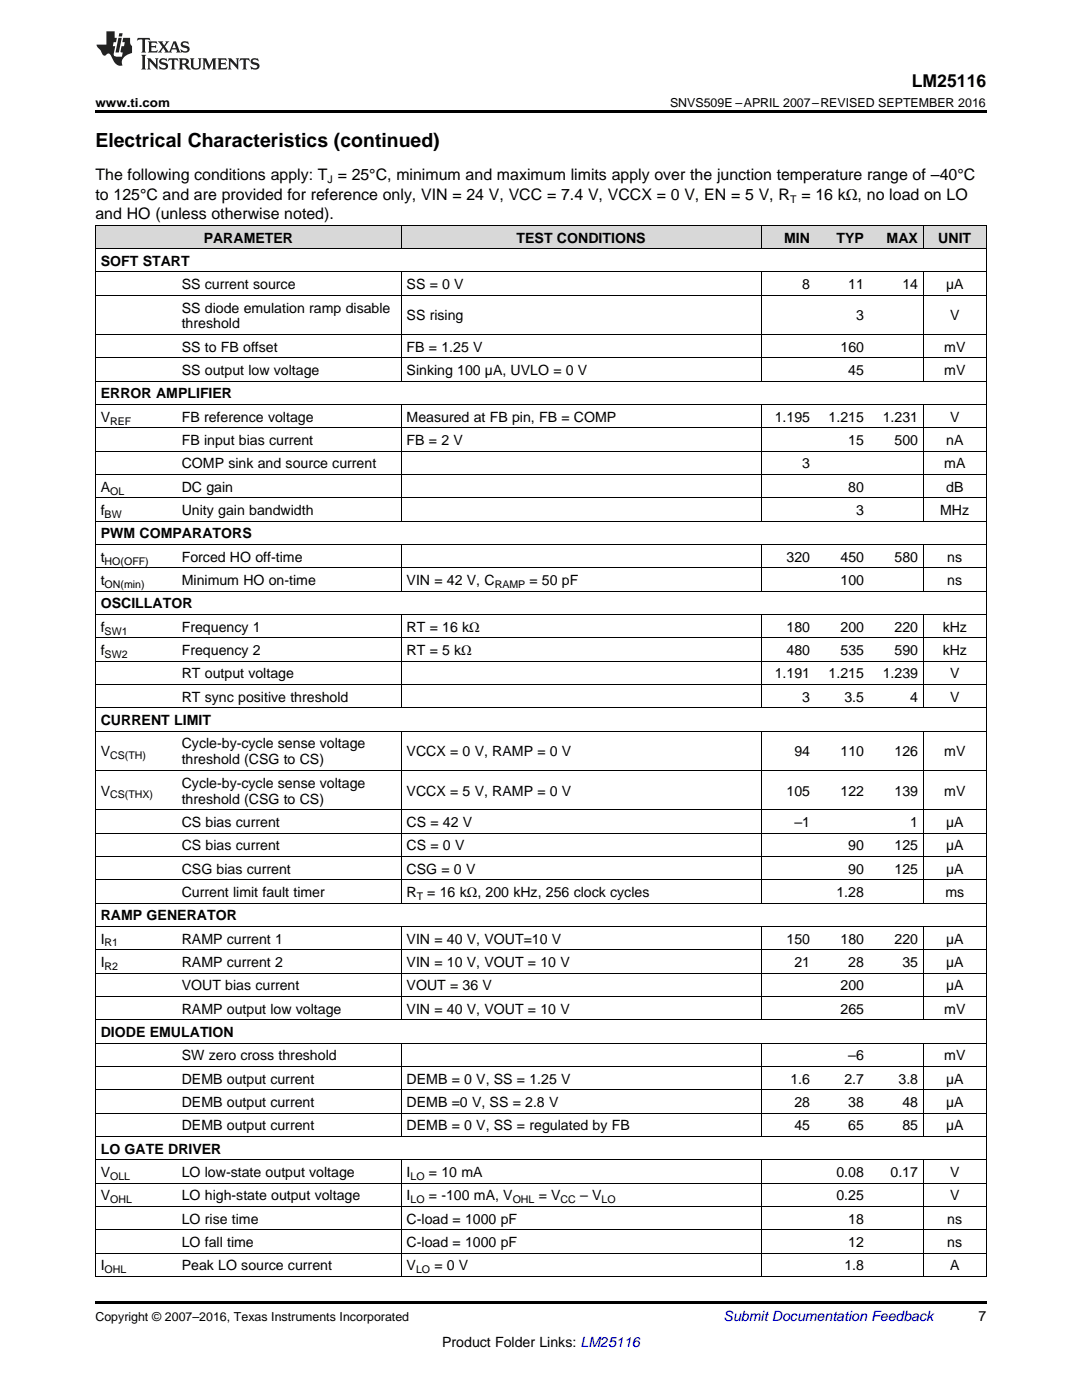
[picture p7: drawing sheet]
<svg xmlns="http://www.w3.org/2000/svg" width="216mm" height="279mm" viewBox="0 0 216 279" stroke-linecap="round" stroke-linejoin="round" font-family="sans-serif">
<defs><g id="words">
<text font-size="3.9" x="19" y="29.3">Electrical Characteristics (continued)</text>
<text font-size="3.5" x="181.9" y="17.3">LM25116</text>
<g font-size="3.2">
<text x="19" y="36">The following conditions apply: T = 25°C, minimum and maximum limits apply over the junction temperature range of –40°C</text>
<text x="19" y="39.9">to 125°C and are provided for reference only, VIN = 24 V, VCC = 7.4 V, VCCX = 0 V, EN = 5 V, R</text>
<text x="159.9" y="39.9">= 16 kΩ, no load on LO</text>
<text x="19" y="43.7">and HO (unless otherwise noted).</text>
</g>
<g font-size="2.8">
<text x="20.1" y="53.1">SOFT START</text>
<text x="40.6" y="48.4">PARAMETER</text>
<text x="103.1" y="48.4">TEST CONDITIONS</text>
<text x="156.5" y="48.4">MIN</text>
<text x="166.9" y="48.4">TYP</text>
<text x="176.9" y="48.4">MAX</text>
<text x="187.2" y="48.4">UNIT</text>
<text x="36.3" y="57.7">SS current source</text>
<text x="81.1" y="57.7">SS = 0 V</text>
<text x="160.1" y="57.7">8</text>
<text x="169.3" y="57.7">11</text>
<text x="180.1" y="57.7">14</text>
<text x="188.8" y="57.7">µA</text>
<text x="36.3" y="62.4">SS diode emulation ramp disable</text>
<text x="36.3" y="65.5">threshold</text>
<text x="81.1" y="64">SS rising</text>
<text x="170.8" y="64">3</text>
<text x="189.6" y="64">V</text>
<text x="36.3" y="70.2">SS to FB offset</text>
<text x="81.1" y="70.2">FB = 1.25 V</text>
<text x="167.7" y="70.2">160</text>
<text x="188.4" y="70.2">mV</text>
<text x="36.3" y="74.9">SS output low voltage</text>
<text x="81.1" y="74.9">Sinking 100 µA, UVLO = 0 V</text>
<text x="169.3" y="74.9">45</text>
<text x="188.4" y="74.9">mV</text>
<text x="20.1" y="79.5">ERROR AMPLIFIER</text>
<text x="20.1" y="84.2">V</text>
<text x="36.3" y="84.2">FB reference voltage</text>
<text x="36.3" y="88.8">FB input bias current</text>
<text x="81.1" y="84.2">Measured at FB pin, FB = COMP</text>
<text x="81.1" y="88.8">FB = 2 V</text>
<text x="154.6" y="84.2">1.195</text>
<text x="165.3" y="84.2">1.215</text>
<text x="169.3" y="88.8">15</text>
<text x="176.1" y="84.2">1.231</text>
<text x="178.5" y="88.8">500</text>
<text x="188.8" y="88.8">nA</text>
<text x="189.6" y="84.2">V</text>
<text x="36.3" y="93.5">COMP sink and source current</text>
<text x="160.1" y="93.5">3</text>
<text x="188.4" y="93.5">mA</text>
<text x="20.1" y="98.1">A</text>
<text x="36.3" y="98.1">DC gain</text>
<text x="169.3" y="98.1">80</text>
<text x="188.8" y="98.1">dB</text>
<text x="20.1" y="102.8">f</text>
<text x="20.1" y="107.5">PWM COMPARATORS</text>
<text x="36.3" y="102.8">Unity gain bandwidth</text>
<text x="170.8" y="102.8">3</text>
<text x="187.6" y="102.8">MHz</text>
<text x="20.1" y="112.1">t</text>
<text x="36.3" y="112.1">Forced HO off-time</text>
<text x="157" y="112.1">320</text>
<text x="167.7" y="112.1">450</text>
<text x="178.5" y="112.1">580</text>
<text x="189" y="112.1">ns</text>
<text x="20.1" y="116.8">t</text>
<text x="36.3" y="116.8">Minimum HO on-time</text>
<text x="81.1" y="116.8">VIN = 42 V, C</text>
<text x="105.7" y="116.8">= 50 pF</text>
<text x="167.7" y="116.8">100</text>
<text x="189" y="116.8">ns</text>
<text x="20.1" y="121.4">OSCILLATOR</text>
<text x="20.1" y="126.1">f</text>
<text x="20.1" y="130.7">f</text>
<text x="36.3" y="126.1">Frequency 1</text>
<text x="36.3" y="130.7">Frequency 2</text>
<text x="81.1" y="126.1">RT = 16 kΩ</text>
<text x="81.1" y="130.7">RT = 5 kΩ</text>
<text x="157" y="126.1">180</text>
<text x="157" y="130.7">480</text>
<text x="167.7" y="126.1">200</text>
<text x="167.7" y="130.7">535</text>
<text x="178.5" y="126.1">220</text>
<text x="178.5" y="130.7">590</text>
<text x="188.1" y="126.1">kHz</text>
<text x="188.1" y="130.7">kHz</text>
<text x="36.3" y="135.4">RT output voltage</text>
<text x="154.6" y="135.4">1.191</text>
<text x="165.3" y="135.4">1.215</text>
<text x="176.1" y="135.4">1.239</text>
<text x="189.6" y="135.4">V</text>
<text x="36.3" y="140.1">RT sync positive threshold</text>
<text x="160.1" y="140.1">3</text>
<text x="168.5" y="140.1">3.5</text>
<text x="181.6" y="140.1">4</text>
<text x="189.6" y="140.1">V</text>
<text x="20.1" y="144.7">CURRENT LIMIT</text>
<text x="36.3" y="149.4">Cycle-by-cycle sense voltage</text>
<text x="20.1" y="151">V</text>
<text x="36.3" y="152.5">threshold (CSG to CS)</text>
<text x="81.1" y="151">VCCX = 0 V, RAMP = 0 V</text>
<text x="158.5" y="151">94</text>
<text x="167.7" y="151">110</text>
<text x="178.5" y="151">126</text>
<text x="188.4" y="151">mV</text>
<text x="20.1" y="158.8">V</text>
<text x="36.3" y="157.2">Cycle-by-cycle sense voltage</text>
<text x="36.3" y="160.4">threshold (CSG to CS)</text>
<text x="81.1" y="158.8">VCCX = 5 V, RAMP = 0 V</text>
<text x="157" y="158.8">105</text>
<text x="167.7" y="158.8">122</text>
<text x="178.5" y="158.8">139</text>
<text x="188.4" y="158.8">mV</text>
<text x="36.3" y="165">CS bias current</text>
<text x="81.1" y="165">CS = 42 V</text>
<text x="158.5" y="165">–1</text>
<text x="181.6" y="165">1</text>
<text x="188.8" y="165">µA</text>
<text x="36.3" y="169.7">CS bias current</text>
<text x="81.1" y="169.7">CS = 0 V</text>
<text x="169.3" y="169.7">90</text>
<text x="178.5" y="169.7">125</text>
<text x="188.8" y="169.7">µA</text>
<text x="36.3" y="174.3">CSG bias current</text>
<text x="36.3" y="179">Current limit fault timer</text>
<text x="81.1" y="174.3">CSG = 0 V</text>
<text x="81.1" y="179">R</text>
<text x="85.3" y="179">= 16 kΩ, 200 kHz, 256 clock cycles</text>
<text x="166.9" y="179">1.28</text>
<text x="169.3" y="174.3">90</text>
<text x="178.5" y="174.3">125</text>
<text x="188.6" y="179">ms</text>
<text x="188.8" y="174.3">µA</text>
<text x="20.1" y="183.7">RAMP GENERATOR</text>
<text x="20.1" y="188.3">I</text>
<text x="36.3" y="188.3">RAMP current 1</text>
<text x="81.1" y="188.3">VIN = 40 V, VOUT=10 V</text>
<text x="157" y="188.3">150</text>
<text x="167.7" y="188.3">180</text>
<text x="178.5" y="188.3">220</text>
<text x="188.8" y="188.3">µA</text>
<text x="20.1" y="193">I</text>
<text x="36.3" y="193">RAMP current 2</text>
<text x="36.3" y="197.6">VOUT bias current</text>
<text x="81.1" y="193">VIN = 10 V, VOUT = 10 V</text>
<text x="81.1" y="197.6">VOUT = 36 V</text>
<text x="158.5" y="193">21</text>
<text x="167.7" y="197.6">200</text>
<text x="169.3" y="193">28</text>
<text x="180.1" y="193">35</text>
<text x="188.8" y="193">µA</text>
<text x="188.8" y="197.6">µA</text>
<text x="36.3" y="202.3">RAMP output low voltage</text>
<text x="81.1" y="202.3">VIN = 40 V, VOUT = 10 V</text>
<text x="167.7" y="202.3">265</text>
<text x="188.4" y="202.3">mV</text>
<text x="20.1" y="206.9">DIODE EMULATION</text>
<text x="36.3" y="211.6">SW zero cross threshold</text>
<text x="169.3" y="211.6">–6</text>
<text x="188.4" y="211.6">mV</text>
<text x="36.3" y="216.3">DEMB output current</text>
<text x="36.3" y="220.9">DEMB output current</text>
<text x="81.1" y="216.3">DEMB = 0 V, SS = 1.25 V</text>
<text x="81.1" y="220.9">DEMB =0 V, SS = 2.8 V</text>
<text x="157.7" y="216.3">1.6</text>
<text x="158.5" y="220.9">28</text>
<text x="168.5" y="216.3">2.7</text>
<text x="169.3" y="220.9">38</text>
<text x="179.3" y="216.3">3.8</text>
<text x="180.1" y="220.9">48</text>
<text x="188.8" y="216.3">µA</text>
<text x="188.8" y="220.9">µA</text>
<text x="36.3" y="225.6">DEMB output current</text>
<text x="81.1" y="225.6">DEMB = 0 V, SS = regulated by FB</text>
<text x="158.5" y="225.6">45</text>
<text x="169.3" y="225.6">65</text>
<text x="180.1" y="225.6">85</text>
<text x="188.8" y="225.6">µA</text>
<text x="20.1" y="230.2">LO GATE DRIVER</text>
<text x="20.1" y="234.9">V</text>
<text x="20.1" y="239.5">V</text>
<text x="36.3" y="234.9">LO low-state output voltage</text>
<text x="36.3" y="239.5">LO high-state output voltage</text>
<text x="81.1" y="234.9">I</text>
<text x="81.1" y="239.5">I</text>
<text x="85.6" y="234.9">= 10 mA</text>
<text x="85.6" y="239.5">= -100 mA, V</text>
<text x="107.5" y="239.5">= V</text>
<text x="115.7" y="239.5">– V</text>
<text x="166.9" y="234.9">0.08</text>
<text x="166.9" y="239.5">0.25</text>
<text x="177.7" y="234.9">0.17</text>
<text x="189.6" y="234.9">V</text>
<text x="189.6" y="239.5">V</text>
<text x="36.3" y="244.2">LO rise time</text>
<text x="81.1" y="244.2">C-load = 1000 pF</text>
<text x="169.3" y="244.2">18</text>
<text x="189" y="244.2">ns</text>
<text x="36.3" y="248.8">LO fall time</text>
<text x="81.1" y="248.8">C-load = 1000 pF</text>
<text x="169.3" y="248.8">12</text>
<text x="189" y="248.8">ns</text>
<text x="20.1" y="253.5">I</text>
<text x="36.3" y="253.5">Peak LO source current</text>
<text x="81.1" y="253.5">V</text>
<text x="86.7" y="253.5">= 0 V</text>
<text x="168.5" y="253.5">1.8</text>
<text x="189.6" y="253.5">A</text>
<text x="195.3" y="263.6">7</text>
<text x="88.2" y="268.9">Product Folder Links: LM25116</text>
</g>
<text font-size="2.8" fill="#0000c8" x="144.4" y="263.6">Submit Documentation Feedback</text>
<g font-size="2.5">
<text x="19" y="21.4">www.ti.com</text>
<text x="133.7" y="21.4">SNVS509E –APRIL 2007–REVISED SEPTEMBER 2016</text>
<text x="19" y="263.6">Copyright © 2007–2016, Texas Instruments Incorporated</text>
</g>
<g font-size="2.1">
<text x="65.4" y="36.6">J</text>
<text x="157.7" y="40.5">T</text>
<text x="22" y="84.7">REF</text>
<text x="22" y="98.7">OL</text>
<text x="20.9" y="103.4">BW</text>
<text x="20.9" y="112.7">HO(OFF)</text>
<text x="20.9" y="117.3">ON(min)</text>
<text x="98.7" y="117.3">RAMP</text>
<text x="20.9" y="126.6">SW1</text>
<text x="20.9" y="131.3">SW2</text>
<text x="22" y="151.5">CS(TH)</text>
<text x="22" y="159.3">CS(THX)</text>
<text x="83.1" y="179.6">T</text>
<text x="20.9" y="188.9">R1</text>
<text x="20.9" y="193.5">R2</text>
<text x="22" y="235.4">OLL</text>
<text x="81.9" y="235.4">LO</text>
<text x="22" y="240.1">OHL</text>
<text x="81.9" y="240.1">LO</text>
<text x="102.3" y="240.1">OHL</text>
<text x="111.9" y="240.1">CC</text>
<text x="120" y="240.1">LO</text>
<text x="20.9" y="254.1">OHL</text>
<text x="83" y="254.1">LO</text>
</g>
</g></defs>
<g fill="#d8d8d8">
<path d="M19 45h16.2v4.7h-16.2z"/>
<path d="M35.2 45h44.9v4.7h-44.9z"/>
<path d="M80.1 45h43.1v4.7h-43.1z"/>
<path d="M123.2 45h28.7v4.7h-28.7z"/>
<path d="M151.9 45h10.8v4.7h-10.8z"/>
<path d="M162.7 45h10.8v4.7h-10.8z"/>
<path d="M173.5 45h10.8v4.7h-10.8z"/>
<path d="M184.3 45h12.5v4.7h-12.5z"/>
</g>
<path d="M19 22h177.8v.5h-177.8zM19 259.7h177.8v.5h-177.8z" fill="#000"/>
<g fill="none" stroke="#000" stroke-width=".2">
<path d="M19 58.9h177.8M19 54.3h177.8M19 49.6h177.8M19 45h177.8M19.1 45v209.8M80 45v4.7M80 54.3v21.8M151.9 45v4.7M151.9 54.3v21.8M184.2 45v4.7M184.2 54.3v21.8M196.8 45v209.8"/>
<path d="M19 76.1h177.8M19 71.4h177.8M19 66.8h177.8M19 99.4h177.8M19 94.7h177.8M19 90h177.8M19 85.4h177.8M19 80.7h177.8M80 80.8v23.3M151.9 80.8v23.3M184.2 80.8v23.3M19 118h177.8"/>
<path d="M19 113.3h177.8M19 108.7h177.8M19 104h177.8M80 108.7v9.3M151.9 108.7v9.3M184.2 108.7v9.3M19 136.6h177.8M19 132h177.8M19 127.3h177.8M19 122.6h177.8M80 122.7v18.6M151.9 122.7v18.6"/>
<path d="M184.2 122.7v18.6M19 153.8h177.8M19 145.9h177.8M19 141.3h177.8M80 146v34.3M151.9 146v34.3M184.2 146v34.3M19 175.6h177.8M19 170.9h177.8M19 166.2h177.8M19 161.6h177.8M19 198.8h177.8"/>
<path d="M19 194.2h177.8M19 189.5h177.8M19 184.9h177.8M19 180.2h177.8M80 184.9v18.7M151.9 184.9v18.7M184.2 184.9v18.7M19 217.5h177.8M19 212.8h177.8M19 208.2h177.8M19 203.5h177.8M80 208.2v18.6"/>
<path d="M151.9 208.2v18.6M184.2 208.2v18.6M19 236.1h177.8M19 231.4h177.8M19 226.8h177.8M19 222.1h177.8M80 231.5v23.3M151.9 231.5v23.3M184.2 231.5v23.3M19 254.7h177.8M19 250.1h177.8M19 245.4h177.8"/>
<path d="M19 240.8h177.8"/>
</g>
<g fill="#231f20">
<path d="M27.5 7.6l-.1 .5 .4-.2h.6v.1v2.1l-.2 .4h1l-.3-.4v-2.1l.1-.1h.5l.5 .2-.2-.5zM29.5 8.3l.2 .3v1.5l-.2 .4h1.8l.2-.6a1.04 1.04 0 0 1-1.3 .2v-.7h.6l.3 .2v-.6l-.3 .2h-.6v-.6l.8-.1 .4 .3-.2-.5zM31.5 8.3l.9 1.1-.9 1.1h.8l-.2-.2 .5-.7 .4 .7-.2 .2h1.5l-.1-.2 .1-.4h.9l.1 .4-.2 .2h1l-.3-.3-.7-1.9h-.5l-.9 2-.8-1 .9-1h-.8l.1 .3-.3 .5-.4-.6 .2-.2zM34.7 8.6l.4 1h-.7zM36.3 8.4a.63 .63 0 0 0-.2 .7 .63 .63 0 0 0 .6 .4l.6 .2 .1 .2a.75 .75 0 0 1-.7 .4 .75 .75 0 0 1-.6-.5l.1 .7 .1-.1a1.11 1.11 0 0 0 1.5-.6 1.13 1.13 0 0 0-1.2-.8l-.1-.4a1.04 1.04 0 0 1 1.2 .2l-.2-.5-.1 .1-.5-.2zM28.2 10.9l.2 .4v2.2l-.2 .4h1l-.3-.4v-2.2l.3-.4zM29.3 11.6l.3 .4v1.5l-.3 .4h.8l-.2-.4v-1.3l1.5 1.7v-1.9l.2-.4h-.7l.2 .4v.9l-1.1-1.3zM32 11.8a.62 .62 0 0 0-.2 .7 .62 .62 0 0 0 .6 .4l.6 .1 .1 .3a.76 .76 0 0 1-.7 .3 .76 .76 0 0 1-.6-.4l.1 .7 .1-.1a1.11 1.11 0 0 0 1.5-.6 1.13 1.13 0 0 0-1.2-.8l-.1-.4a1.04 1.04 0 0 1 1.2 .2l-.2-.6-.1 .1-.5-.1zM33.7 11.6l-.2 .6a.61 .61 0 0 1 .8-.3v1.6l-.2 .4h.9l-.2-.4v-1.6a.63 .63 0 0 1 .8 .3l-.2-.6zM35.6 11.6l.3 .4v1.5l-.3 .4h1l-.2-.2v-.8l.5 .2a.76 .76 0 0 0 1.2 .7l-1-1a.58 .58 0 0 0 .6-.5 .58 .58 0 0 0-.5-.6zM36.4 11.9h.1a.45 .45 0 0 1 .5 .1 .45 .45 0 0 1 .1 .5l-.7 .2zM37.9 11.6l.2 .2a2.17 2.17 0 0 0 .3 1.9 .99 .99 0 0 0 1.6-.6v-1.1l.2-.4h-.7l.2 .2a1.92 1.92 0 0 1-.2 1.8 .6 .6 0 0 1-.9-.5v-1.1l.2-.4zM40.4 11.6l.2 .4v1.5l-.2 .4h.7l-.2-.4v-1.4l.8 1.8 .8-1.8v1.4l-.2 .4h.9l-.2-.4v-1.5l.2-.4h-.8l-.6 1.5-.6-1.5zM43.4 11.6l.2 .4v1.5l-.2 .4h1.8l.2-.6a1.04 1.04 0 0 1-1.3 .1v-.6h.5l.4 .2v-.6l-.4 .2h-.5v-.7h.8l.3 .3-.1-.6zM45.5 11.6l.2 .4v1.5l-.2 .4h.7l-.2-.4v-1.3l1.5 1.7v-1.9l.2-.4h-.7l.2 .4v.9l-1.1-1.3zM47.9 11.6l-.1 .6a.61 .61 0 0 1 .8-.3v1.6l-.3 .4h1l-.3-.4 .1-1.6a.63 .63 0 0 1 .7 .3l-.1-.6zM50.2 11.8a.62 .62 0 0 0-.2 .7 .62 .62 0 0 0 .6 .4l.6 .1 .2 .3a.76 .76 0 0 1-.8 .3 .76 .76 0 0 1-.6-.4l.1 .7 .2-.1a1.11 1.11 0 0 0 1.5-.6 1.13 1.13 0 0 0-1.3-.8l-.1-.4a1.04 1.04 0 0 1 1.2 .2l-.1-.6-.2 .1-.5-.1z"/>
<path d="M21.2 6.3v2.6h-1.9l.1 .4 .7 .9a.91 .91 0 0 0 1 .8 .56 .56 0 0 1 .5-.3 .56 .56 0 0 1 .5 .3l.4 .8a1.53 1.53 0 0 0 1.9 1.2 1.54 1.54 0 0 1 1-2.1l.9-.3v-1.4a1.52 1.52 0 0 1-.3-1.6h-1.4l-.2 .8h.5l-.2 .8h-.4l-.2 1v.2l.4 .1-.2 .8a1.93 1.93 0 0 1-1.6-.3l.3-1.8h-.5l.2-.8h.4l.2-.8h-.4v-1.3zM23.6 7.6l-.6 2.9h.7l.6-2.9zM23.8 6.6l-.1 .7h.6l.2-.7z"/>
</g>
<use href="#words"/>
</svg>
